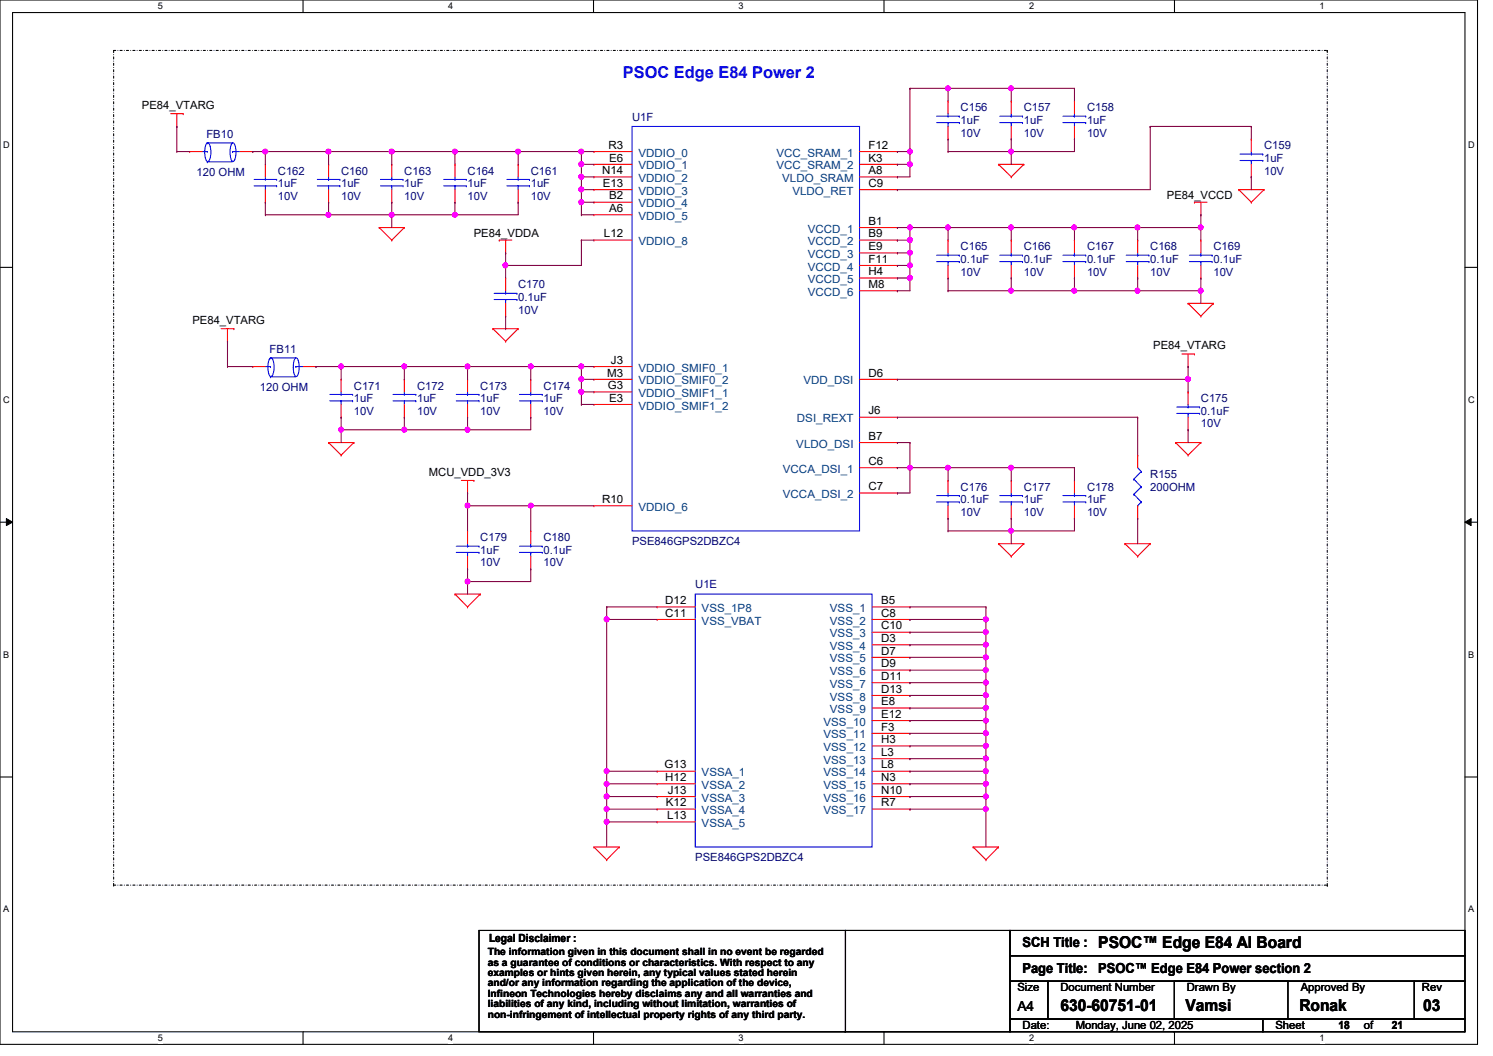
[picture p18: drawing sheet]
<svg xmlns="http://www.w3.org/2000/svg" width="297mm" height="210mm" viewBox="0 0 297 210" stroke-linecap="round" stroke-linejoin="round" font-family="sans-serif">
<defs><g id="words">
<text font-size="3.3" fill="#00f" x="123.9" y="15.6">PSOC Edge E84 Power 2</text>
<g font-size="3.3">
<text x="218.5" y="188.6">PSOC™ Edge E84 AI Board</text>
<text x="210.9" y="201.1">630-60751-01</text>
<text x="235.8" y="201.1">Vamsi</text>
<text x="258.5" y="201.1">Ronak</text>
<text x="283.1" y="201.1">03</text>
</g>
<g font-size="2.8">
<text x="203.4" y="188.4">SCH Title :</text>
<text x="203.4" y="193.4">Page Title:</text>
<text x="218.5" y="193.4">PSOC™ Edge E84 Power section 2</text>
<text x="202.4" y="201.1">A4</text>
</g>
<g font-size="2.2">
<text x="28.2" y="21.6">PE84_VTARG</text>
<text x="121" y="29.6">R3</text>
<text x="172.8" y="29.6">F12</text>
<text x="119.8" y="34.6">N14</text>
<text x="121.2" y="32.1">E6</text>
<text x="172.8" y="32.1">K3</text>
<text x="172.8" y="34.6">A8</text>
<text x="119.9" y="37.2">E13</text>
<text x="121.2" y="39.7">B2</text>
<text x="172.8" y="37.2">C9</text>
<text x="232.1" y="39.5">PE84_VCCD</text>
<text x="94.2" y="47">PE84_VDDA</text>
<text x="120.1" y="47.2">L12</text>
<text x="121.2" y="42.2">A6</text>
<text x="172.8" y="44.7">B1</text>
<text x="172.8" y="47.2">B9</text>
<text x="172.8" y="49.7">E9</text>
<text x="172.8" y="52.2">F11</text>
<text x="172.8" y="54.7">H4</text>
<text x="172.8" y="57.3">M8</text>
<text x="38.3" y="64.4">PE84_VTARG</text>
<text x="229.4" y="69.4">PE84_VTARG</text>
<text x="120.8" y="74.9">M3</text>
<text x="120.9" y="77.4">G3</text>
<text x="121.5" y="72.3">J3</text>
<text x="172.8" y="74.9">D6</text>
<text x="121.2" y="79.9">E3</text>
<text x="172.8" y="82.4">J6</text>
<text x="172.8" y="87.5">B7</text>
<text x="85.3" y="94.6">MCU_VDD_3V3</text>
<text x="172.8" y="92.5">C6</text>
<text x="119.8" y="100">R10</text>
<text x="172.8" y="97.5">C7</text>
<text x="132.3" y="120.1">D12</text>
<text x="132.3" y="122.6">C11</text>
<text x="175.3" y="120.1">B5</text>
<text x="175.3" y="125.2">C10</text>
<text x="175.3" y="122.6">C8</text>
<text x="175.3" y="130.2">D7</text>
<text x="175.3" y="127.7">D3</text>
<text x="175.3" y="135.2">D11</text>
<text x="175.3" y="137.8">D13</text>
<text x="175.3" y="132.7">D9</text>
<text x="175.3" y="140.3">E8</text>
<text x="175.3" y="142.7">E12</text>
<text x="175.3" y="145.3">F3</text>
<text x="175.3" y="147.8">H3</text>
<text x="132.2" y="152.8">G13</text>
<text x="132.3" y="155.3">H12</text>
<text x="175.3" y="152.8">L8</text>
<text x="175.3" y="150.3">L3</text>
<text x="175.3" y="155.3">N3</text>
<text x="132.5" y="160.4">K12</text>
<text x="132.8" y="157.9">J13</text>
<text x="175.3" y="160.4">R7</text>
<text x="175.3" y="157.9">N10</text>
<text x="132.7" y="162.9">L13</text>
<text x="97.3" y="187.4">Legal Disclaimer :</text>
<text x="202.4" y="197.1">Size</text>
<text x="210.9" y="197.1">Document Number</text>
<text x="236.1" y="197.1">Drawn By</text>
<text x="258.7" y="197.1">Approved By</text>
<text x="282.9" y="197.1">Rev</text>
<text x="203.4" y="204.7">Date:</text>
<text x="214" y="204.7">Monday, June 02, 2025</text>
<text x="253.7" y="204.7">Sheet</text>
<text x="266.3" y="204.7">18</text>
<text x="271.3" y="204.7">of</text>
<text x="276.9" y="204.7">21</text>
</g>
<g font-size="2.2" fill="#000080">
<text x="191.1" y="22.1">C156</text>
<text x="203.7" y="22.1">C157</text>
<text x="216.2" y="22.1">C158</text>
<text x="41.1" y="27.4">FB10</text>
<text x="125.7" y="24.1">U1F</text>
<text x="191.1" y="24.6">1uF</text>
<text x="191.1" y="27.2">10V</text>
<text x="203.7" y="24.6">1uF</text>
<text x="203.7" y="27.2">10V</text>
<text x="216.2" y="24.6">1uF</text>
<text x="216.2" y="27.2">10V</text>
<text x="251.5" y="29.7">C159</text>
<text x="39.1" y="35">120 OHM</text>
<text x="55.3" y="34.7">C162</text>
<text x="67.9" y="34.7">C160</text>
<text x="80.4" y="34.7">C163</text>
<text x="93" y="34.7">C164</text>
<text x="105.6" y="34.7">C161</text>
<text x="251.5" y="32.2">1uF</text>
<text x="251.5" y="34.7">10V</text>
<text x="55.3" y="37.2">1uF</text>
<text x="55.3" y="39.8">10V</text>
<text x="67.9" y="37.2">1uF</text>
<text x="67.9" y="39.8">10V</text>
<text x="80.4" y="37.2">1uF</text>
<text x="80.4" y="39.8">10V</text>
<text x="93" y="37.2">1uF</text>
<text x="93" y="39.8">10V</text>
<text x="105.6" y="37.2">1uF</text>
<text x="105.6" y="39.8">10V</text>
<text x="191.1" y="49.8">C165</text>
<text x="191.1" y="52.3">0.1uF</text>
<text x="203.7" y="49.8">C166</text>
<text x="203.7" y="52.3">0.1uF</text>
<text x="216.2" y="49.8">C167</text>
<text x="216.2" y="52.3">0.1uF</text>
<text x="228.8" y="49.8">C168</text>
<text x="228.8" y="52.3">0.1uF</text>
<text x="241.4" y="49.8">C169</text>
<text x="241.4" y="52.3">0.1uF</text>
<text x="103.1" y="57.3">C170</text>
<text x="103.1" y="59.9">0.1uF</text>
<text x="191.1" y="54.8">10V</text>
<text x="203.7" y="54.8">10V</text>
<text x="216.2" y="54.8">10V</text>
<text x="228.8" y="54.8">10V</text>
<text x="241.4" y="54.8">10V</text>
<text x="103.1" y="62.4">10V</text>
<text x="53.6" y="70.1">FB11</text>
<text x="51.7" y="77.7">120 OHM</text>
<text x="70.4" y="77.5">C171</text>
<text x="83" y="77.5">C172</text>
<text x="95.5" y="77.5">C173</text>
<text x="108.1" y="77.5">C174</text>
<text x="70.4" y="80">1uF</text>
<text x="70.4" y="82.5">10V</text>
<text x="83" y="80">1uF</text>
<text x="83" y="82.5">10V</text>
<text x="95.5" y="80">1uF</text>
<text x="95.5" y="82.5">10V</text>
<text x="108.1" y="80">1uF</text>
<text x="108.1" y="82.5">10V</text>
<text x="238.9" y="80">C175</text>
<text x="238.9" y="82.5">0.1uF</text>
<text x="238.9" y="85">10V</text>
<text x="228.8" y="95">R155</text>
<text x="191.1" y="97.6">C176</text>
<text x="191.1" y="100.1">0.1uF</text>
<text x="203.7" y="97.6">C177</text>
<text x="203.7" y="100.1">1uF</text>
<text x="216.2" y="97.6">C178</text>
<text x="216.2" y="100.1">1uF</text>
<text x="228.8" y="97.6">200OHM</text>
<text x="95.5" y="107.6">C179</text>
<text x="108.1" y="107.6">C180</text>
<text x="191.1" y="102.6">10V</text>
<text x="203.7" y="102.6">10V</text>
<text x="216.2" y="102.6">10V</text>
<text x="95.5" y="110.2">1uF</text>
<text x="95.5" y="112.6">10V</text>
<text x="108.1" y="110.2">0.1uF</text>
<text x="108.1" y="112.6">10V</text>
<text x="125.7" y="108.4">PSE846GPS2DBZC4</text>
<text x="138.3" y="116.9">U1E</text>
<text x="138.3" y="171.2">PSE846GPS2DBZC4</text>
</g>
<g font-size="2.2" fill="#004080">
<text x="127" y="31.2">VDDIO_0</text>
<text x="127" y="33.7">VDDIO_1</text>
<text x="154.5" y="31.2">VCC_SRAM_1</text>
<text x="154.5" y="33.7">VCC_SRAM_2</text>
<text x="127" y="36.2">VDDIO_2</text>
<text x="127" y="38.7">VDDIO_3</text>
<text x="127" y="41.2">VDDIO_4</text>
<text x="155.6" y="36.2">VLDO_SRAM</text>
<text x="157.6" y="38.7">VLDO_RET</text>
<text x="127" y="43.7">VDDIO_5</text>
<text x="160.7" y="46.3">VCCD_1</text>
<text x="127" y="48.8">VDDIO_8</text>
<text x="160.7" y="48.8">VCCD_2</text>
<text x="160.7" y="51.3">VCCD_3</text>
<text x="160.7" y="53.8">VCCD_4</text>
<text x="160.7" y="56.3">VCCD_5</text>
<text x="160.7" y="58.8">VCCD_6</text>
<text x="127" y="76.5">VDDIO_SMIF0_2</text>
<text x="127" y="73.9">VDDIO_SMIF0_1</text>
<text x="159.8" y="76.5">VDD_DSI</text>
<text x="127" y="79">VDDIO_SMIF1_1</text>
<text x="127" y="81.4">VDDIO_SMIF1_2</text>
<text x="158.5" y="84">DSI_REXT</text>
<text x="158.4" y="89">VLDO_DSI</text>
<text x="155.7" y="94">VCCA_DSI_1</text>
<text x="127" y="101.6">VDDIO_6</text>
<text x="155.7" y="99.1">VCCA_DSI_2</text>
<text x="139.6" y="121.7">VSS_1P8</text>
<text x="139.6" y="124.2">VSS_VBAT</text>
<text x="165.1" y="121.7">VSS_1</text>
<text x="165.1" y="124.2">VSS_2</text>
<text x="165.1" y="126.7">VSS_3</text>
<text x="165.1" y="131.7">VSS_5</text>
<text x="165.1" y="129.2">VSS_4</text>
<text x="165.1" y="136.8">VSS_7</text>
<text x="165.1" y="134.3">VSS_6</text>
<text x="165.1" y="139.3">VSS_8</text>
<text x="165.1" y="141.8">VSS_9</text>
<text x="163.8" y="144.3">VSS_10</text>
<text x="163.8" y="146.9">VSS_11</text>
<text x="163.8" y="149.4">VSS_12</text>
<text x="139.6" y="154.4">VSSA_1</text>
<text x="163.8" y="154.4">VSS_14</text>
<text x="163.8" y="151.9">VSS_13</text>
<text x="139.6" y="156.9">VSSA_2</text>
<text x="139.6" y="159.4">VSSA_3</text>
<text x="139.6" y="161.9">VSSA_4</text>
<text x="163.8" y="161.9">VSS_17</text>
<text x="163.8" y="156.9">VSS_15</text>
<text x="163.8" y="159.4">VSS_16</text>
<text x="139.6" y="164.5">VSSA_5</text>
</g>
<g font-size="2">
<text x="97" y="189.9">The information given in this document shall in no event be regarded</text>
<text x="97" y="192">as a guarantee of conditions or characteristics. With respect to any</text>
<text x="97" y="194.1">examples or hints given herein, any typical values stated herein</text>
<text x="97" y="196.2">and/or any information regarding the application of the device,</text>
<text x="97" y="198.2">Infineon Technologies hereby disclaims any and all warranties and</text>
<text x="97" y="200.3">liabilities of any kind, including without limitation, warranties of</text>
<text x="97" y="202.4">non-infringement of intellectual property rights of any third party.</text>
</g>
<g font-size="1.8">
<text x="31.4" y="1.9">5</text>
<text x="89.2" y="1.9">4</text>
<text x="146.9" y="1.9">3</text>
<text x="204.7" y="1.9">2</text>
<text x="262.5" y="1.9">1</text>
<text x=".6" y="29.4">D</text>
<text x="292.1" y="29.4">D</text>
<text x=".6" y="80.1">C</text>
<text x="292.1" y="80.1">C</text>
<text x=".6" y="130.8">B</text>
<text x="292.1" y="130.8">B</text>
<text x=".6" y="181.4">A</text>
<text x="292.1" y="181.4">A</text>
<text x="31.4" y="207.1">5</text>
<text x="89.2" y="207.1">4</text>
<text x="146.9" y="207.1">3</text>
<text x="204.7" y="207.1">2</text>
<text x="262.5" y="207.1">1</text>
</g>
</g></defs>
<path d="M0 0h293.9v207.7h-293.9zM2.5 2.5h288.9v202.7h-288.9z" fill="none" stroke="#000" stroke-width=".21"/>
<g fill="#fff">
<path d="M31.4 .3h.9v1.9h-.9z"/>
<path d="M31.4 205.4h.9v2h-.9z"/>
</g>
<path d="M60.3 0v2.5M60.3 205.2v2.5" fill="none" stroke="#000" stroke-width=".21"/>
<g fill="#fff">
<path d="M89.2 .3h.9v1.9h-.9z"/>
<path d="M89.2 205.4h.9v2h-.9z"/>
</g>
<path d="M118.1 0v2.5M118.1 205.2v2.5" fill="none" stroke="#000" stroke-width=".21"/>
<g fill="#fff">
<path d="M146.9 .3h1v1.9h-1z"/>
<path d="M146.9 205.4h1v2h-1z"/>
</g>
<path d="M175.9 0v2.5M175.9 205.2v2.5" fill="none" stroke="#000" stroke-width=".21"/>
<g fill="#fff">
<path d="M204.7 .3h1v1.9h-1z"/>
<path d="M204.7 205.4h1v2h-1z"/>
</g>
<path d="M233.6 0v2.5M233.6 205.2v2.5" fill="none" stroke="#000" stroke-width=".21"/>
<g fill="#fff">
<path d="M262.5 .3h1v1.9h-1z"/>
<path d="M262.5 205.4h1v2h-1z"/>
<path d="M.6 27.8h1.3v2h-1.3z"/>
<path d="M292.1 27.8h1.2v2h-1.2z"/>
<path d="M.6 78.5h1.3v2h-1.3z"/>
<path d="M292.1 78.5h1.2v2h-1.2z"/>
</g>
<path d="M0 53.2h2.5M291.4 53.2h2.5" fill="none" stroke="#000" stroke-width=".21"/>
<g fill="#fff">
<path d="M.6 129.2h1.2v1.9h-1.2z"/>
<path d="M292.1 129.2h1.1v1.9h-1.1z"/>
</g>
<path d="M0 103.8h2.5M291.4 103.8h2.5" fill="none" stroke="#000" stroke-width=".21"/>
<path d="M1.3 103.1l1.2 .7-1.2 .7zM291.4 103.8l1.3-.7v1.4z" fill="#000"/>
<path d="M1.3 103.1l1.2 .7-1.2 .7zM291.4 103.8l1.3-.7v1.4z" fill="none" stroke="#000" stroke-width=".2"/>
<g fill="#fff">
<path d="M.6 179.8h1.2v2h-1.2z"/>
<path d="M292.1 179.8h1.1v2h-1.1z"/>
</g>
<path d="M0 154.5h2.5M291.4 154.5h2.5M95.3 185h72.9v20.2h-72.9zM168.2 185h32.7v20.2h-32.7zM200.9 185h90.5v5.1h-90.5zM200.9 195.1h7.5v7.5h-7.5zM200.9 190.1h90.5v5h-90.5zM208.4 195.1h72.9v7.5h-72.9zM233.6 195.1h22.6v7.5h-22.6zM281.3 195.1h10.1v7.5h-10.1zM200.9 202.6h50.3v2.6h-50.3zM251.2 202.6h40.2v2.6h-40.2z" fill="none" stroke="#000" stroke-width=".21"/>
<path d="M22.6 10h241.4M22.6 10v166M264 10h.1M264 10v166M22.6 176h.1M22.6 176h241.4M264 176h.1" fill="none" stroke="#000" stroke-width=".21" stroke-dasharray=".4 .4 0 .4"/>
<g fill="none" stroke="#f00" stroke-width=".21">
<path d="M34 22.6h2.4M35.2 25.1h.1M35.2 22.6v2.5M36.4 22.6h.1M37.7 30.1h.1M37.7 30.1h2.5M47.8 30.1h2.5M50.3 30.1h.1M52.8 32.7h.1M52.8 32.7v2.5M52.8 37.7v2.5M65.4 32.7h.1"/>
<path d="M65.4 32.7v2.5M65.4 37.7v2.5M77.9 32.7h.1M77.9 32.7v2.5M77.9 37.7v2.5M90.5 32.7h.1M90.5 32.7v2.5M90.5 37.7v2.5M103.1 32.7h.1M103.1 32.7v2.5M103.1 37.7v2.5M118.2 30.1h.1"/>
<path d="M118.2 32.7h.1M118.2 35.2h.1M118.2 37.7h.1M118.2 32.7h7.5M118.2 37.7h7.5M118.2 30.1h7.5M118.2 35.2h7.5M171 32.7h7.5M171 37.7h7.5M171 30.1h7.5M171 35.2h7.5M178.5 30.1h.1"/>
<path d="M178.5 32.7h.1M178.5 37.7h.1M178.5 35.2h.1M188.6 20.1h.1M188.6 27.6h.1M188.6 20.1v2.5M188.6 25.1v2.5M198.6 32.7h.1M198.6 32.7h5.1M198.6 32.7l2.6 2.5M201.2 35.2h.1M201.2 20.1h.1"/>
<path d="M201.2 27.6h.1M201.2 20.1v2.5M201.2 25.1v2.5M203.7 32.7h.1M203.7 32.7l-2.5 2.5M213.7 20.1h.1M213.7 27.6h.1M213.7 20.1v2.5M213.7 25.1v2.5M246.4 37.7h.1M246.4 37.7h5.1M246.4 37.7l2.5 2.5"/>
<path d="M248.9 27.6h.1M248.9 35.2h.1M248.9 27.6v2.5M248.9 32.7v2.5M251.5 37.7h.1M251.5 37.7l-2.6 2.5M52.8 40.2h.1M65.4 40.2h.1M75.4 45.3h.1M75.4 45.3h5M75.4 45.3l2.5 2.5M77.9 47.8h.1"/>
<path d="M77.9 40.2h.1M80.4 45.3h.1M80.4 45.3l-2.5 2.5M90.5 40.2h.1M99.3 47.8h.1M99.3 47.8h2.5M100.6 50.3h.1M100.6 55.3h.1M100.6 47.8v2.5M100.6 55.3v2.5M103.1 40.2h.1M118.2 40.2h.1"/>
<path d="M118.2 42.7h.1M118.2 47.8h.1M118.2 40.2h7.5M118.2 47.8h7.5M118.2 42.7h7.5M171 45.3h7.5M171 47.8h7.5M171 50.3h7.5M171 52.8h7.5M171 55.3h7.5M171 57.8h7.5M178.5 45.3h.1"/>
<path d="M178.5 47.8h.1M178.5 50.3h.1M178.5 52.8h.1M178.5 55.3h.1M178.5 57.8h.1M188.6 47.8h.1M188.6 55.3h.1M188.6 47.8v2.5M188.6 52.8v2.5M201.2 47.8h.1M201.2 55.3h.1M201.2 47.8v2.5"/>
<path d="M201.2 52.8v2.5M213.7 47.8h.1M213.7 55.3h.1M213.7 47.8v2.5M213.7 52.8v2.5M226.3 47.8h.1M226.3 55.3h.1M226.3 47.8v2.5M226.3 52.8v2.5M237.6 40.2h.1M237.6 40.2h2.5M238.9 42.7h.1"/>
<path d="M238.9 47.8h.1M238.9 55.3h.1M238.9 40.2v2.5M238.9 47.8v2.5M238.9 52.8v2.5M248.9 40.2h.1M44 65.4h2.5M45.3 67.9h.1M45.3 65.4v2.5M46.5 65.4h.1M50.3 72.9h.1M50.3 72.9h2.5"/>
<path d="M60.3 72.9h2.6M62.9 72.9h.1M67.9 75.4h.1M67.9 75.4v2.5M80.4 75.4h.1M80.4 75.4v2.5M93 75.4h.1M93 75.4v2.5M98 65.4h.1M98 65.4h5.1M98 65.4l2.6 2.5M100.6 67.9h.1"/>
<path d="M100.6 62.9h.1M100.6 60.3v2.6M103.1 65.4h.1M103.1 65.4l-2.5 2.5M105.6 75.4h.1M105.6 75.4v2.5M118.2 75.4h.1M118.2 77.9h.1M118.2 72.9h.1M118.2 72.9h7.5M118.2 75.4h7.5M118.2 77.9h7.5"/>
<path d="M171 75.4h7.5M178.5 75.4h.1M235.1 70.4h2.5M236.3 60.3h.1M236.3 72.9h.1M236.3 77.9h.1M236.3 60.3h5.1M236.3 60.3l2.6 2.6M236.3 70.4v2.5M236.3 77.9v2.5M237.6 70.4h.1M238.9 62.9h.1"/>
<path d="M241.4 60.3h.1M241.4 60.3l-2.5 2.6M65.4 88h.1M65.4 88h5M65.4 88l2.5 2.5M67.9 90.5h.1M67.9 83h.1M67.9 80.4v2.6M70.4 88h.1M70.4 88l-2.5 2.5M80.4 83h.1M80.4 80.4v2.6"/>
<path d="M91.8 95.5h2.5M93 98h.1M93 83h.1M93 80.4v2.6M93 95.5v2.5M94.3 95.5h.1M105.6 83h.1M105.6 80.4v2.6M118.2 80.4h.1M118.2 80.4h7.5M171 88h7.5M171 93h7.5"/>
<path d="M171 83h7.5M171 98h7.5M178.5 88h.1M178.5 93h.1M178.5 83h.1M178.5 98h.1M188.6 95.5h.1M188.6 95.5v2.5M201.2 95.5h.1M201.2 95.5v2.5M213.7 95.5h.1M213.7 95.5v2.5"/>
<path d="M226.3 90.5h.1M226.3 90.5v2.5M233.8 88h.1M233.8 88h5.1M233.8 88l2.5 2.5M236.3 90.5h.1M236.3 85.5h.1M236.3 83v2.5M238.9 88h.1M238.9 88l-2.6 2.5M90.5 118.2h.1M90.5 118.2h5"/>
<path d="M90.5 118.2l2.5 2.5M93 105.6h.1M93 113.2h.1M93 105.6v2.5M93 110.6v2.6M95.5 118.2h.1M95.5 118.2l-2.5 2.5M105.6 105.6h.1M105.6 113.2h.1M105.6 105.6v2.5M105.6 110.6v2.6M118.2 100.6h.1"/>
<path d="M118.2 100.6h7.5M188.6 103.1h.1M188.6 100.6v2.5M198.6 108.1h.1M198.6 108.1h5.1M198.6 108.1l2.6 2.5M201.2 110.6h.1M201.2 103.1h.1M201.2 100.6v2.5M203.7 108.1h.1M203.7 108.1l-2.5 2.5M213.7 103.1h.1"/>
<path d="M213.7 100.6v2.5M223.8 108.1h.1M223.8 108.1h5M223.8 108.1l2.5 2.5M226.3 110.6h.1M226.3 103.1h.1M226.3 100.6v2.5M228.8 108.1h.1M228.8 108.1l-2.5 2.5M93 120.7h.1M130.7 120.7h.1M130.7 123.2h.1"/>
<path d="M130.7 120.7h7.6M130.7 123.2h7.6M173.5 120.7h7.5M173.5 125.7h7.5M173.5 130.7h7.5M173.5 135.8h7.5M173.5 138.3h7.5M173.5 123.2h7.5M173.5 128.2h7.5M173.5 133.3h7.5M181 120.7h.1M181 125.7h.1"/>
<path d="M181 130.7h.1M181 135.8h.1M181 138.3h.1M181 123.2h.1M181 128.2h.1M181 133.3h.1M130.7 153.4h.1M130.7 155.9h.1M130.7 158.4h.1M130.7 153.4h7.6M130.7 155.9h7.6M130.7 158.4h7.6"/>
<path d="M173.5 153.4h7.5M173.5 155.9h7.5M173.5 158.4h7.5M173.5 140.8h7.5M173.5 143.3h7.5M173.5 145.8h7.5M173.5 148.3h7.5M173.5 150.9h7.5M181 153.4h.1M181 140.8h.1M181 143.3h.1M181 145.8h.1"/>
<path d="M181 148.3h.1M181 150.9h.1M181 155.9h.1M181 158.4h.1M118.2 168.4h.1M118.2 168.4h5M118.2 168.4l2.5 2.6M120.7 171h.1M123.2 168.4h.1M123.2 168.4l-2.5 2.6M130.7 160.9h.1M130.7 163.4h.1"/>
<path d="M130.7 160.9h7.6M130.7 163.4h7.6M173.5 160.9h7.5M181 160.9h.1M193.6 168.4h.1M193.6 168.4h5M193.6 168.4l2.5 2.6M196.1 171h.1M198.6 168.4h.1M198.6 168.4l-2.5 2.6"/>
</g>
<g fill="none" stroke="#00f" stroke-width=".21">
<path d="M40.2 30.1h1M41.1 28.5l.2-.1a2.44 2.44 0 0 1 .6 2.5 1.36 1.36 0 0 1-.6 1.2 2.58 2.58 0 0 1-.5-2.4zM41.2 28.4h.1M41.2 32.2h.1M41.2 30.1h.1M41.2 28.4h5.1M41.2 32.2h5.1M46.2 28.5l.2-.1a2.59 2.59 0 0 1 .5 2.5 1.43 1.43 0 0 1-.5 1.2 2.58 2.58 0 0 1-.6-2.4zM46.3 30.1h.1M46.3 30.1h1.5M50.5 37h4.5M50.5 35.7h4.5"/>
<path d="M52.8 35.7h.1M52.8 37h.1M52.8 35.2v.5M52.8 37v.7M55 37h.1M55 35.7h.1M63.1 37h4.5M63.1 35.7h4.5M65.4 35.7h.1M65.4 37h.1M65.4 35.2v.5M65.4 37v.7"/>
<path d="M67.6 37h.1M67.6 35.7h.1M75.7 37h4.5M75.7 35.7h4.5M77.9 35.7h.1M77.9 37h.1M77.9 35.2v.5M77.9 37v.7M80.2 37h.1M80.2 35.7h.1M88.3 37h4.5M88.3 35.7h4.5"/>
<path d="M90.5 35.7h.1M90.5 37h.1M90.5 35.2v.5M90.5 37v.7M92.8 37h.1M92.8 35.7h.1M100.8 37h4.5M100.8 35.7h4.5M103.1 35.7h.1M103.1 37h.1M103.1 35.2v.5M103.1 37v.7"/>
<path d="M105.3 37h.1M105.3 35.7h.1M125.7 25.1h45.3v80.5h-45.3zM186.3 24.4h4.5M186.3 23.1h4.5M188.6 23.1h.1M188.6 24.4h.1M188.6 22.6v.5M188.6 24.4v.7M190.8 24.4h.1M190.8 23.1h.1M198.9 24.4h4.5"/>
<path d="M198.9 23.1h4.5M201.2 23.1h.1M201.2 24.4h.1M201.2 22.6v.5M201.2 24.4v.7M203.4 24.4h.1M203.4 23.1h.1M211.5 24.4h4.5M211.5 23.1h4.5M213.7 23.1h.1M213.7 24.4h.1M213.7 22.6v.5"/>
<path d="M213.7 24.4v.7M216 24.4h.1M216 23.1h.1M246.7 31.9h4.5M246.7 30.6h4.5M248.9 30.6h.1M248.9 31.9h.1M248.9 30.1v.5M248.9 31.9v.8M251.2 31.9h.1M251.2 30.6h.1M98.3 59.6h4.5"/>
<path d="M98.3 58.3h4.5M100.6 58.3h.1M100.6 59.6h.1M100.6 57.8v.5M100.6 59.6v.7M102.8 59.6h.1M102.8 58.3h.1M186.3 52h4.5M186.3 50.8h4.5M188.6 50.8h.1M188.6 52h.1M188.6 50.3v.5"/>
<path d="M188.6 52v.8M190.8 52h.1M190.8 50.8h.1M198.9 52h4.5M198.9 50.8h4.5M201.2 50.8h.1M201.2 52h.1M201.2 50.3v.5M201.2 52v.8M203.4 52h.1M203.4 50.8h.1M211.5 52h4.5"/>
<path d="M211.5 50.8h4.5M213.7 50.8h.1M213.7 52h.1M213.7 50.3v.5M213.7 52v.8M216 52h.1M216 50.8h.1M224 52h4.6M224 50.8h4.6M226.3 50.8h.1M226.3 52h.1M226.3 50.3v.5"/>
<path d="M226.3 52v.8M228.6 52h.1M228.6 50.8h.1M236.6 52h4.5M236.6 50.8h4.5M238.9 50.8h.1M238.9 52h.1M238.9 50.3v.5M238.9 52v.8M241.1 52h.1M241.1 50.8h.1M52.8 72.9h1"/>
<path d="M53.7 71.3l.2-.1a2.44 2.44 0 0 1 .6 2.4 1.36 1.36 0 0 1-.6 1.3 2.58 2.58 0 0 1-.6-2.5zM53.8 71.2h.1M53.8 74.9h.1M53.8 72.9h.1M53.8 71.2h5M53.8 74.9h5M58.7 71.3l.2-.1a2.59 2.59 0 0 1 .6 2.4 1.43 1.43 0 0 1-.6 1.3 2.58 2.58 0 0 1-.5-2.5zM58.8 72.9h.1M58.8 72.9h1.5M65.6 79.7h4.5M65.6 78.4h4.5M67.9 78.4h.1"/>
<path d="M67.9 79.7h.1M67.9 77.9v.5M67.9 79.7v.7M70.1 79.7h.1M70.1 78.4h.1M78.2 79.7h4.5M78.2 78.4h4.5M80.4 78.4h.1M80.4 79.7h.1M80.4 77.9v.5M80.4 79.7v.7M82.7 79.7h.1"/>
<path d="M82.7 78.4h.1M90.8 79.7h4.5M90.8 78.4h4.5M93 78.4h.1M93 79.7h.1M93 77.9v.5M93 79.7v.7M95.3 79.7h.1M95.3 78.4h.1M103.3 79.7h4.6M103.3 78.4h4.6M105.6 78.4h.1"/>
<path d="M105.6 79.7h.1M105.6 77.9v.5M105.6 79.7v.7M107.9 79.7h.1M107.9 78.4h.1M186.3 99.8h4.5M186.3 98.6h4.5M188.6 98.6h.1M188.6 99.8h.1M188.6 98v.6M188.6 99.8v.8M190.8 99.8h.1"/>
<path d="M190.8 98.6h.1M198.9 99.8h4.5M198.9 98.6h4.5M201.2 98.6h.1M201.2 99.8h.1M201.2 98v.6M201.2 99.8v.8M203.4 99.8h.1M203.4 98.6h.1M211.5 99.8h4.5M211.5 98.6h4.5M213.7 98.6h.1"/>
<path d="M213.7 99.8h.1M213.7 98v.6M213.7 99.8v.8M216 99.8h.1M216 98.6h.1M225.6 95.3h.1M225.6 98.3h.1M225.6 95.3l1.4 1.5M225.6 98.3l1.4 1.5M226.3 93l.7 .8M227 93.8h.1M227 96.8h.1"/>
<path d="M227 99.8h.1M227 93.8l-1.4 1.5M227 96.8l-1.4 1.5M227 99.8l-.7 .8M234.1 82.2h4.5M234.1 80.9h4.5M236.3 80.9h.1M236.3 82.2h.1M236.3 80.4v.5M236.3 82.2v.8M238.6 82.2h.1M238.6 80.9h.1"/>
<path d="M90.8 109.9h4.5M90.8 108.6h4.5M93 108.6h.1M93 109.9h.1M93 108.1v.5M93 109.9v.7M95.3 109.9h.1M95.3 108.6h.1M103.3 109.9h4.6M103.3 108.6h4.6M105.6 108.6h.1M105.6 109.9h.1"/>
<path d="M105.6 108.1v.5M105.6 109.9v.7M107.9 109.9h.1M107.9 108.6h.1M138.3 118.2h35.2v50.2h-35.2zM226.3 100.6h.1"/>
</g>
<path d="M181 17.6h.1M181 17.6v12.5" fill="none" stroke="#800040" stroke-width=".21"/>
<circle cx="181" cy="30.1" r=".47" fill="#f0f"/>
<circle cx="181" cy="30.1" r=".47" fill="none" stroke="#f0f" stroke-width=".21"/>
<path d="M181 17.6h.1M181 17.6h7.6" fill="none" stroke="#800040" stroke-width=".21"/>
<circle cx="188.5" cy="17.6" r=".47" fill="#f0f"/>
<circle cx="188.5" cy="17.6" r=".47" fill="none" stroke="#f0f" stroke-width=".21"/>
<path d="M188.6 17.6h.1M188.6 17.6h12.6M188.6 17.6v2.5M201.2 17.6h.1M201.2 17.6v2.5" fill="none" stroke="#800040" stroke-width=".21"/>
<circle cx="201.1" cy="17.6" r=".47" fill="#f0f"/>
<circle cx="201.1" cy="17.6" r=".47" fill="none" stroke="#f0f" stroke-width=".21"/>
<g fill="none" stroke="#800040" stroke-width=".21">
<path d="M201.2 17.6h.1M201.2 17.6h12.5M213.7 17.6h.1M213.7 17.6v2.5M35.2 25.1h.1M35.2 25.1v5M188.6 27.6h.1M188.6 27.6v2.5M201.2 27.6h.1M201.2 27.6v2.5M228.8 25.1h.1M228.8 25.1v12.6"/>
<path d="M228.8 25.1h20.1M248.9 25.1h.1M248.9 25.1v2.5"/>
</g>
<circle cx="201.1" cy="30.1" r=".47" fill="#f0f"/>
<circle cx="201.1" cy="30.1" r=".47" fill="none" stroke="#f0f" stroke-width=".21"/>
<path d="M35.2 30.1h.1M35.2 30.1h2.5M50.3 30.1h.1M50.3 30.1h15.1M52.8 30.1h.1M213.7 27.6h.1M213.7 27.6v2.5" fill="none" stroke="#800040" stroke-width=".21"/>
<circle cx="52.8" cy="30.1" r=".48" fill="#f0f"/>
<circle cx="52.8" cy="30.1" r=".48" fill="none" stroke="#f0f" stroke-width=".21"/>
<path d="M52.8 30.1h.1M52.8 30.1v2.6M65.4 30.1h.1M65.4 30.1v2.6M65.4 30.1h12.5" fill="none" stroke="#800040" stroke-width=".21"/>
<circle cx="77.9" cy="30.1" r=".48" fill="#f0f"/>
<circle cx="77.9" cy="30.1" r=".48" fill="none" stroke="#f0f" stroke-width=".21"/>
<circle cx="65.3" cy="30.1" r=".48" fill="#f0f"/>
<circle cx="65.3" cy="30.1" r=".48" fill="none" stroke="#f0f" stroke-width=".21"/>
<path d="M77.9 30.1h.1M77.9 30.1v2.6M77.9 30.1h12.6" fill="none" stroke="#800040" stroke-width=".21"/>
<circle cx="90.5" cy="30.1" r=".48" fill="#f0f"/>
<circle cx="90.5" cy="30.1" r=".48" fill="none" stroke="#f0f" stroke-width=".21"/>
<path d="M90.5 30.1h.1M90.5 30.1h25.2M90.5 30.1v2.6M103.1 30.1h.1M103.1 30.1v2.6" fill="none" stroke="#800040" stroke-width=".21"/>
<circle cx="115.6" cy="30.1" r=".48" fill="#f0f"/>
<circle cx="115.6" cy="30.1" r=".48" fill="none" stroke="#f0f" stroke-width=".21"/>
<circle cx="103.1" cy="30.1" r=".48" fill="#f0f"/>
<circle cx="103.1" cy="30.1" r=".48" fill="none" stroke="#f0f" stroke-width=".21"/>
<g fill="none" stroke="#800040" stroke-width=".21">
<path d="M115.7 30.1h.1M115.7 32.7h.1M115.7 30.1h2.5M115.7 30.1v5.1M115.7 32.7h2.5M178.5 30.1h.1M178.5 30.1h2.5M181 30.1h.1M181 30.1v2.6M188.6 30.1h.1M188.6 30.1h25.1M201.2 30.1h.1"/>
<path d="M201.2 30.1v2.6"/>
</g>
<circle cx="115.6" cy="32.7" r=".49" fill="#f0f"/>
<circle cx="115.6" cy="32.7" r=".49" fill="none" stroke="#f0f" stroke-width=".21"/>
<path d="M178.5 32.7h.1M178.5 32.7h2.5" fill="none" stroke="#800040" stroke-width=".21"/>
<circle cx="181" cy="32.7" r=".48" fill="#f0f"/>
<circle cx="181" cy="32.7" r=".48" fill="none" stroke="#f0f" stroke-width=".21"/>
<path d="M115.7 35.2h.1M115.7 35.2v2.5M115.7 35.2h2.5M181 32.7h.1M181 32.7v2.5" fill="none" stroke="#800040" stroke-width=".21"/>
<circle cx="115.6" cy="35.2" r=".49" fill="#f0f"/>
<circle cx="115.6" cy="35.2" r=".49" fill="none" stroke="#f0f" stroke-width=".21"/>
<path d="M115.7 37.7h.1M115.7 37.7h2.5M115.7 37.7v2.5M178.5 35.2h.1M178.5 35.2h2.5M248.9 35.2h.1M248.9 35.2v2.5" fill="none" stroke="#800040" stroke-width=".21"/>
<circle cx="115.6" cy="40.2" r=".49" fill="#f0f"/>
<circle cx="115.6" cy="40.2" r=".49" fill="none" stroke="#f0f" stroke-width=".21"/>
<circle cx="115.6" cy="37.7" r=".48" fill="#f0f"/>
<circle cx="115.6" cy="37.7" r=".48" fill="none" stroke="#f0f" stroke-width=".21"/>
<path d="M178.5 37.7h.1M178.5 37.7h50.3M52.8 40.2h.1M52.8 40.2v2.5M65.4 40.2h.1M65.4 40.2v2.5M77.9 40.2h.1M77.9 40.2v2.5M90.5 40.2h.1M90.5 40.2v2.5" fill="none" stroke="#800040" stroke-width=".21"/>
<circle cx="90.5" cy="42.7" r=".48" fill="#f0f"/>
<circle cx="90.5" cy="42.7" r=".48" fill="none" stroke="#f0f" stroke-width=".21"/>
<path d="M52.8 42.7h.1M52.8 42.7h25.1M65.4 42.7h.1M103.1 40.2h.1M103.1 40.2v2.5M115.7 40.2h.1M115.7 40.2h2.5M115.7 40.2v2.5" fill="none" stroke="#800040" stroke-width=".21"/>
<circle cx="77.9" cy="42.7" r=".48" fill="#f0f"/>
<circle cx="77.9" cy="42.7" r=".48" fill="none" stroke="#f0f" stroke-width=".21"/>
<circle cx="65.3" cy="42.7" r=".48" fill="#f0f"/>
<circle cx="65.3" cy="42.7" r=".48" fill="none" stroke="#f0f" stroke-width=".21"/>
<path d="M77.9 42.7h.1M77.9 42.7h25.2M77.9 42.7v2.6M90.5 42.7h.1M115.7 42.7h.1M115.7 42.7h2.5M238.9 42.7h.1M238.9 42.7v2.6" fill="none" stroke="#800040" stroke-width=".21"/>
<circle cx="238.8" cy="45.2" r=".48" fill="#f0f"/>
<circle cx="238.8" cy="45.2" r=".48" fill="none" stroke="#f0f" stroke-width=".21"/>
<path d="M178.5 45.3h.1M178.5 45.3h2.5M181 45.3h.1M181 45.3v2.5" fill="none" stroke="#800040" stroke-width=".21"/>
<circle cx="181" cy="47.7" r=".48" fill="#f0f"/>
<circle cx="181" cy="47.7" r=".48" fill="none" stroke="#f0f" stroke-width=".21"/>
<path d="M181 45.3h.1M181 45.3h7.6" fill="none" stroke="#800040" stroke-width=".21"/>
<circle cx="188.5" cy="45.2" r=".48" fill="#f0f"/>
<circle cx="188.5" cy="45.2" r=".48" fill="none" stroke="#f0f" stroke-width=".21"/>
<circle cx="181" cy="45.2" r=".48" fill="#f0f"/>
<circle cx="181" cy="45.2" r=".48" fill="none" stroke="#f0f" stroke-width=".21"/>
<path d="M188.6 45.3h.1M188.6 45.3h12.6" fill="none" stroke="#800040" stroke-width=".21"/>
<circle cx="201.1" cy="45.2" r=".48" fill="#f0f"/>
<circle cx="201.1" cy="45.2" r=".48" fill="none" stroke="#f0f" stroke-width=".21"/>
<path d="M188.6 45.3h.1M188.6 45.3v2.5M201.2 45.3h.1M201.2 45.3v2.5M201.2 45.3h25.1M213.7 45.3h.1M213.7 45.3v2.5" fill="none" stroke="#800040" stroke-width=".21"/>
<circle cx="226.3" cy="45.2" r=".48" fill="#f0f"/>
<circle cx="226.3" cy="45.2" r=".48" fill="none" stroke="#f0f" stroke-width=".21"/>
<circle cx="213.7" cy="45.2" r=".48" fill="#f0f"/>
<circle cx="213.7" cy="45.2" r=".48" fill="none" stroke="#f0f" stroke-width=".21"/>
<g fill="none" stroke="#800040" stroke-width=".21">
<path d="M100.6 50.3h.1M100.6 50.3v2.5M115.7 47.8h.1M115.7 47.8h2.5M115.7 47.8v5M178.5 47.8h.1M178.5 50.3h.1M178.5 47.8h2.5M178.5 50.3h2.5M181 47.8h.1M181 50.3h.1M181 47.8v5"/>
<path d="M226.3 45.3h.1M226.3 45.3v2.5M226.3 45.3h12.6M238.9 45.3h.1M238.9 45.3v2.5"/>
</g>
<circle cx="181" cy="50.2" r=".47" fill="#f0f"/>
<circle cx="181" cy="50.2" r=".47" fill="none" stroke="#f0f" stroke-width=".21"/>
<path d="M100.6 52.8h.1M100.6 52.8v2.5" fill="none" stroke="#800040" stroke-width=".21"/>
<circle cx="100.5" cy="52.8" r=".48" fill="#f0f"/>
<circle cx="100.5" cy="52.8" r=".48" fill="none" stroke="#f0f" stroke-width=".21"/>
<path d="M100.6 52.8h.1M100.6 52.8h15.1M178.5 52.8h.1M178.5 52.8h2.5M181 52.8h.1M181 52.8v2.5" fill="none" stroke="#800040" stroke-width=".21"/>
<circle cx="181" cy="55.3" r=".47" fill="#f0f"/>
<circle cx="181" cy="55.3" r=".47" fill="none" stroke="#f0f" stroke-width=".21"/>
<circle cx="181" cy="52.8" r=".48" fill="#f0f"/>
<circle cx="181" cy="52.8" r=".48" fill="none" stroke="#f0f" stroke-width=".21"/>
<path d="M178.5 55.3h.1M178.5 55.3h2.5M181 55.3h.1M181 55.3v2.5M188.6 55.3h.1M188.6 55.3v2.5M201.2 55.3h.1M201.2 55.3v2.5" fill="none" stroke="#800040" stroke-width=".21"/>
<circle cx="201.1" cy="57.8" r=".48" fill="#f0f"/>
<circle cx="201.1" cy="57.8" r=".48" fill="none" stroke="#f0f" stroke-width=".21"/>
<path d="M178.5 57.8h.1M178.5 57.8h2.5M188.6 57.8h.1M201.2 57.8h.1M213.7 55.3h.1M213.7 57.8h.1M213.7 55.3v2.5M226.3 55.3h.1M226.3 55.3v2.5h-37.7M238.9 55.3h.1M238.9 55.3v2.5" fill="none" stroke="#800040" stroke-width=".21"/>
<circle cx="226.3" cy="57.8" r=".48" fill="#f0f"/>
<circle cx="226.3" cy="57.8" r=".48" fill="none" stroke="#f0f" stroke-width=".21"/>
<circle cx="213.7" cy="57.8" r=".48" fill="#f0f"/>
<circle cx="213.7" cy="57.8" r=".48" fill="none" stroke="#f0f" stroke-width=".21"/>
<path d="M226.3 57.8h.1M226.3 57.8h12.6" fill="none" stroke="#800040" stroke-width=".21"/>
<circle cx="238.8" cy="57.8" r=".48" fill="#f0f"/>
<circle cx="238.8" cy="57.8" r=".48" fill="none" stroke="#f0f" stroke-width=".21"/>
<path d="M238.9 57.8h.1M238.9 57.8v2.5M45.3 67.9h.1M45.3 72.9h.1M45.3 67.9v5M45.3 72.9h5M62.9 72.9h.1M62.9 72.9h17.5M67.9 72.9h.1" fill="none" stroke="#800040" stroke-width=".21"/>
<circle cx="80.4" cy="72.9" r=".48" fill="#f0f"/>
<circle cx="80.4" cy="72.9" r=".48" fill="none" stroke="#f0f" stroke-width=".21"/>
<circle cx="67.8" cy="72.9" r=".48" fill="#f0f"/>
<circle cx="67.8" cy="72.9" r=".48" fill="none" stroke="#f0f" stroke-width=".21"/>
<path d="M67.9 72.9h.1M67.9 72.9v2.5M80.4 72.9h.1M80.4 72.9v2.5M80.4 72.9h12.6" fill="none" stroke="#800040" stroke-width=".21"/>
<circle cx="93" cy="72.9" r=".48" fill="#f0f"/>
<circle cx="93" cy="72.9" r=".48" fill="none" stroke="#f0f" stroke-width=".21"/>
<path d="M93 72.9h.1M93 72.9v2.5M93 72.9h22.7M105.6 72.9h.1" fill="none" stroke="#800040" stroke-width=".21"/>
<circle cx="115.6" cy="72.9" r=".49" fill="#f0f"/>
<circle cx="115.6" cy="72.9" r=".49" fill="none" stroke="#f0f" stroke-width=".21"/>
<circle cx="105.6" cy="72.9" r=".48" fill="#f0f"/>
<circle cx="105.6" cy="72.9" r=".48" fill="none" stroke="#f0f" stroke-width=".21"/>
<path d="M105.6 72.9h.1M105.6 72.9v2.5M115.7 72.9h.1M115.7 75.4h.1M115.7 72.9h2.5M115.7 72.9v2.5M115.7 75.4h2.5M236.3 72.9h.1M236.3 72.9v2.5" fill="none" stroke="#800040" stroke-width=".21"/>
<circle cx="115.6" cy="75.4" r=".48" fill="#f0f"/>
<circle cx="115.6" cy="75.4" r=".48" fill="none" stroke="#f0f" stroke-width=".21"/>
<path d="M115.7 75.4h.1M115.7 75.4v2.5M178.5 75.4h.1M178.5 75.4h57.8" fill="none" stroke="#800040" stroke-width=".21"/>
<circle cx="236.3" cy="75.4" r=".48" fill="#f0f"/>
<circle cx="236.3" cy="75.4" r=".48" fill="none" stroke="#f0f" stroke-width=".21"/>
<path d="M115.7 77.9h.1M115.7 77.9h2.5M115.7 77.9v2.5M236.3 75.4h.1M236.3 75.4v2.5" fill="none" stroke="#800040" stroke-width=".21"/>
<circle cx="115.6" cy="77.9" r=".49" fill="#f0f"/>
<circle cx="115.6" cy="77.9" r=".49" fill="none" stroke="#f0f" stroke-width=".21"/>
<g fill="none" stroke="#800040" stroke-width=".21">
<path d="M67.9 83h.1M67.9 85.5h.1M67.9 83v5M80.4 83h.1M80.4 83v2.5h-12.5M93 83h.1M93 83v2.5M105.6 83h.1M105.6 83v2.5M115.7 80.4h.1M115.7 80.4h2.5M178.5 83h.1"/>
<path d="M178.5 83h47.8M226.3 83h.1M226.3 83v7.5"/>
</g>
<circle cx="80.4" cy="85.4" r=".48" fill="#f0f"/>
<circle cx="80.4" cy="85.4" r=".48" fill="none" stroke="#f0f" stroke-width=".21"/>
<circle cx="67.8" cy="85.4" r=".48" fill="#f0f"/>
<circle cx="67.8" cy="85.4" r=".48" fill="none" stroke="#f0f" stroke-width=".21"/>
<path d="M80.4 85.5h.1M80.4 85.5h12.6" fill="none" stroke="#800040" stroke-width=".21"/>
<circle cx="93" cy="85.4" r=".48" fill="#f0f"/>
<circle cx="93" cy="85.4" r=".48" fill="none" stroke="#f0f" stroke-width=".21"/>
<path d="M93 85.5h.1M93 85.5h12.6M178.5 88h.1M178.5 93h.1M178.5 88h2.5M178.5 93h10.1M181 88h.1M181 93h.1M181 88v5M236.3 85.5h.1M236.3 85.5v2.5" fill="none" stroke="#800040" stroke-width=".21"/>
<circle cx="188.5" cy="93" r=".47" fill="#f0f"/>
<circle cx="188.5" cy="93" r=".47" fill="none" stroke="#f0f" stroke-width=".21"/>
<circle cx="181" cy="93" r=".47" fill="#f0f"/>
<circle cx="181" cy="93" r=".47" fill="none" stroke="#f0f" stroke-width=".21"/>
<path d="M181 93h.1M181 93v5M188.6 93h.1M188.6 93v2.5M188.6 93h25.1M201.2 93h.1M201.2 93v2.5" fill="none" stroke="#800040" stroke-width=".21"/>
<circle cx="201.1" cy="93" r=".47" fill="#f0f"/>
<circle cx="201.1" cy="93" r=".47" fill="none" stroke="#f0f" stroke-width=".21"/>
<path d="M93 98h.1M93 98v2.6M213.7 93h.1M213.7 93v2.5" fill="none" stroke="#800040" stroke-width=".21"/>
<circle cx="93" cy="100.5" r=".47" fill="#f0f"/>
<circle cx="93" cy="100.5" r=".47" fill="none" stroke="#f0f" stroke-width=".21"/>
<path d="M178.5 98h.1M178.5 98h2.5M93 100.6h.1M93 100.6h25.2M93 100.6v5M105.6 100.6h.1" fill="none" stroke="#800040" stroke-width=".21"/>
<circle cx="105.6" cy="100.5" r=".47" fill="#f0f"/>
<circle cx="105.6" cy="100.5" r=".47" fill="none" stroke="#f0f" stroke-width=".21"/>
<g fill="none" stroke="#800040" stroke-width=".21">
<path d="M105.6 100.6h.1M105.6 100.6v5M188.6 103.1h.1M188.6 105.6h.1M188.6 103.1v2.5M188.6 105.6h12.6M201.2 103.1h.1M201.2 105.6h.1M201.2 103.1v5M213.7 103.1h.1M213.7 103.1v2.5M226.3 103.1h.1"/>
<path d="M226.3 103.1v5"/>
</g>
<circle cx="201.1" cy="105.6" r=".47" fill="#f0f"/>
<circle cx="201.1" cy="105.6" r=".47" fill="none" stroke="#f0f" stroke-width=".21"/>
<path d="M93 113.2h.1M93 115.7h.1M93 113.2v2.5M105.6 113.2h.1M105.6 113.2v2.5h-12.6M201.2 105.6h.1M201.2 105.6h12.5" fill="none" stroke="#800040" stroke-width=".21"/>
<circle cx="93" cy="115.6" r=".48" fill="#f0f"/>
<circle cx="93" cy="115.6" r=".48" fill="none" stroke="#f0f" stroke-width=".21"/>
<path d="M93 115.7h.1M93 115.7v2.5M120.7 120.7h.1M120.7 123.2h.1M120.7 120.7h10M120.7 120.7v32.7M181 120.7h.1M181 120.7h15.1M196.1 120.7h.1M196.1 120.7v2.5" fill="none" stroke="#800040" stroke-width=".21"/>
<circle cx="120.7" cy="153.3" r=".49" fill="#f0f"/>
<circle cx="120.7" cy="153.3" r=".49" fill="none" stroke="#f0f" stroke-width=".21"/>
<circle cx="120.7" cy="123.2" r=".49" fill="#f0f"/>
<circle cx="120.7" cy="123.2" r=".49" fill="none" stroke="#f0f" stroke-width=".21"/>
<path d="M120.7 123.2h.1M120.7 123.2h10M181 123.2h.1M181 123.2h15.1" fill="none" stroke="#800040" stroke-width=".21"/>
<circle cx="196.1" cy="123.2" r=".49" fill="#f0f"/>
<circle cx="196.1" cy="123.2" r=".49" fill="none" stroke="#f0f" stroke-width=".21"/>
<path d="M181 125.7h.1M196.1 123.2h.1M196.1 123.2v2.5h-15.1" fill="none" stroke="#800040" stroke-width=".21"/>
<circle cx="196.1" cy="125.7" r=".48" fill="#f0f"/>
<circle cx="196.1" cy="125.7" r=".48" fill="none" stroke="#f0f" stroke-width=".21"/>
<path d="M181 128.2h.1M196.1 125.7h.1M196.1 125.7v2.5h-15.1" fill="none" stroke="#800040" stroke-width=".21"/>
<circle cx="196.1" cy="128.2" r=".49" fill="#f0f"/>
<circle cx="196.1" cy="128.2" r=".49" fill="none" stroke="#f0f" stroke-width=".21"/>
<path d="M181 130.7h.1M181 130.7h15.1M196.1 128.2h.1M196.1 130.7h.1M196.1 128.2v5.1" fill="none" stroke="#800040" stroke-width=".21"/>
<circle cx="196.1" cy="133.2" r=".49" fill="#f0f"/>
<circle cx="196.1" cy="133.2" r=".49" fill="none" stroke="#f0f" stroke-width=".21"/>
<circle cx="196.1" cy="130.7" r=".48" fill="#f0f"/>
<circle cx="196.1" cy="130.7" r=".48" fill="none" stroke="#f0f" stroke-width=".21"/>
<path d="M181 133.3h.1M181 135.8h.1M181 133.3h15.1M196.1 133.3h.1M196.1 133.3v2.5h-15.1" fill="none" stroke="#800040" stroke-width=".21"/>
<circle cx="196.1" cy="135.7" r=".49" fill="#f0f"/>
<circle cx="196.1" cy="135.7" r=".49" fill="none" stroke="#f0f" stroke-width=".21"/>
<path d="M181 138.3h.1M196.1 135.8h.1M196.1 135.8v2.5h-15.1" fill="none" stroke="#800040" stroke-width=".21"/>
<circle cx="196.1" cy="138.3" r=".48" fill="#f0f"/>
<circle cx="196.1" cy="138.3" r=".48" fill="none" stroke="#f0f" stroke-width=".21"/>
<path d="M196.1 138.3h.1M196.1 138.3v2.5h-15.1M181 140.8h.1" fill="none" stroke="#800040" stroke-width=".21"/>
<circle cx="196.1" cy="140.8" r=".49" fill="#f0f"/>
<circle cx="196.1" cy="140.8" r=".49" fill="none" stroke="#f0f" stroke-width=".21"/>
<path d="M181 143.3h.1M196.1 140.8h.1M196.1 140.8v2.5h-15.1" fill="none" stroke="#800040" stroke-width=".21"/>
<circle cx="196.1" cy="143.3" r=".48" fill="#f0f"/>
<circle cx="196.1" cy="143.3" r=".48" fill="none" stroke="#f0f" stroke-width=".21"/>
<path d="M181 145.8h.1M196.1 143.3h.1M196.1 143.3v2.5h-15.1" fill="none" stroke="#800040" stroke-width=".21"/>
<circle cx="196.1" cy="145.8" r=".49" fill="#f0f"/>
<circle cx="196.1" cy="145.8" r=".49" fill="none" stroke="#f0f" stroke-width=".21"/>
<path d="M181 148.3h.1M196.1 145.8h.1M196.1 145.8v2.5h-15.1" fill="none" stroke="#800040" stroke-width=".21"/>
<circle cx="196.1" cy="148.3" r=".49" fill="#f0f"/>
<circle cx="196.1" cy="148.3" r=".49" fill="none" stroke="#f0f" stroke-width=".21"/>
<path d="M181 150.9h.1M196.1 148.3h.1M196.1 148.3v2.6h-15.1" fill="none" stroke="#800040" stroke-width=".21"/>
<circle cx="196.1" cy="150.8" r=".48" fill="#f0f"/>
<circle cx="196.1" cy="150.8" r=".48" fill="none" stroke="#f0f" stroke-width=".21"/>
<path d="M120.7 153.4h.1M120.7 153.4h10M120.7 153.4v2.5M181 153.4h.1M196.1 150.9h.1M196.1 150.9v2.5h-15.1" fill="none" stroke="#800040" stroke-width=".21"/>
<circle cx="196.1" cy="153.3" r=".49" fill="#f0f"/>
<circle cx="196.1" cy="153.3" r=".49" fill="none" stroke="#f0f" stroke-width=".21"/>
<path d="M120.7 155.9h.1M120.7 155.9h10M120.7 155.9v2.5M196.1 153.4h.1M196.1 153.4v2.5" fill="none" stroke="#800040" stroke-width=".21"/>
<circle cx="120.7" cy="158.4" r=".49" fill="#f0f"/>
<circle cx="120.7" cy="158.4" r=".49" fill="none" stroke="#f0f" stroke-width=".21"/>
<circle cx="120.7" cy="155.9" r=".48" fill="#f0f"/>
<circle cx="120.7" cy="155.9" r=".48" fill="none" stroke="#f0f" stroke-width=".21"/>
<path d="M181 155.9h.1M181 155.9h15.1M196.1 155.9h.1M196.1 155.9v2.5" fill="none" stroke="#800040" stroke-width=".21"/>
<circle cx="196.1" cy="158.4" r=".49" fill="#f0f"/>
<circle cx="196.1" cy="158.4" r=".49" fill="none" stroke="#f0f" stroke-width=".21"/>
<circle cx="196.1" cy="155.9" r=".48" fill="#f0f"/>
<circle cx="196.1" cy="155.9" r=".48" fill="none" stroke="#f0f" stroke-width=".21"/>
<path d="M120.7 158.4h.1M120.7 158.4h10M120.7 158.4v2.5" fill="none" stroke="#800040" stroke-width=".21"/>
<circle cx="120.7" cy="160.9" r=".49" fill="#f0f"/>
<circle cx="120.7" cy="160.9" r=".49" fill="none" stroke="#f0f" stroke-width=".21"/>
<path d="M181 158.4h.1M181 158.4h15.1M196.1 158.4h.1M196.1 158.4v2.5h-15.1M120.7 160.9h.1M120.7 160.9h10M120.7 160.9v2.5M181 160.9h.1" fill="none" stroke="#800040" stroke-width=".21"/>
<circle cx="196.1" cy="160.9" r=".49" fill="#f0f"/>
<circle cx="196.1" cy="160.9" r=".49" fill="none" stroke="#f0f" stroke-width=".21"/>
<path d="M120.7 163.4h.1M120.7 163.4v5M196.1 160.9h.1M196.1 160.9v7.5" fill="none" stroke="#800040" stroke-width=".21"/>
<circle cx="120.7" cy="163.4" r=".48" fill="#f0f"/>
<circle cx="120.7" cy="163.4" r=".48" fill="none" stroke="#f0f" stroke-width=".21"/>
<path d="M100.6 65.4h.1M100.6 62.9v2.5M120.7 163.4h.1M120.7 163.4h10" fill="none" stroke="#800040" stroke-width=".21"/>
<circle cx="181" cy="30.1" r=".47" fill="#f0f"/>
<circle cx="181" cy="30.1" r=".47" fill="none" stroke="#f0f" stroke-width=".21"/>
<circle cx="188.5" cy="17.6" r=".47" fill="#f0f"/>
<circle cx="188.5" cy="17.6" r=".47" fill="none" stroke="#f0f" stroke-width=".21"/>
<circle cx="201.1" cy="17.6" r=".47" fill="#f0f"/>
<circle cx="201.1" cy="17.6" r=".47" fill="none" stroke="#f0f" stroke-width=".21"/>
<circle cx="201.1" cy="30.1" r=".47" fill="#f0f"/>
<circle cx="201.1" cy="30.1" r=".47" fill="none" stroke="#f0f" stroke-width=".21"/>
<circle cx="52.8" cy="30.1" r=".48" fill="#f0f"/>
<circle cx="52.8" cy="30.1" r=".48" fill="none" stroke="#f0f" stroke-width=".21"/>
<circle cx="77.9" cy="30.1" r=".48" fill="#f0f"/>
<circle cx="77.9" cy="30.1" r=".48" fill="none" stroke="#f0f" stroke-width=".21"/>
<circle cx="65.3" cy="30.1" r=".48" fill="#f0f"/>
<circle cx="65.3" cy="30.1" r=".48" fill="none" stroke="#f0f" stroke-width=".21"/>
<circle cx="90.5" cy="30.1" r=".48" fill="#f0f"/>
<circle cx="90.5" cy="30.1" r=".48" fill="none" stroke="#f0f" stroke-width=".21"/>
<circle cx="115.6" cy="30.1" r=".48" fill="#f0f"/>
<circle cx="115.6" cy="30.1" r=".48" fill="none" stroke="#f0f" stroke-width=".21"/>
<circle cx="103.1" cy="30.1" r=".48" fill="#f0f"/>
<circle cx="103.1" cy="30.1" r=".48" fill="none" stroke="#f0f" stroke-width=".21"/>
<circle cx="115.6" cy="32.7" r=".49" fill="#f0f"/>
<circle cx="115.6" cy="32.7" r=".49" fill="none" stroke="#f0f" stroke-width=".21"/>
<circle cx="181" cy="32.7" r=".48" fill="#f0f"/>
<circle cx="181" cy="32.7" r=".48" fill="none" stroke="#f0f" stroke-width=".21"/>
<circle cx="115.6" cy="35.2" r=".49" fill="#f0f"/>
<circle cx="115.6" cy="35.2" r=".49" fill="none" stroke="#f0f" stroke-width=".21"/>
<circle cx="115.6" cy="40.2" r=".49" fill="#f0f"/>
<circle cx="115.6" cy="40.2" r=".49" fill="none" stroke="#f0f" stroke-width=".21"/>
<circle cx="115.6" cy="37.7" r=".48" fill="#f0f"/>
<circle cx="115.6" cy="37.7" r=".48" fill="none" stroke="#f0f" stroke-width=".21"/>
<circle cx="90.5" cy="42.7" r=".48" fill="#f0f"/>
<circle cx="90.5" cy="42.7" r=".48" fill="none" stroke="#f0f" stroke-width=".21"/>
<circle cx="77.9" cy="42.7" r=".48" fill="#f0f"/>
<circle cx="77.9" cy="42.7" r=".48" fill="none" stroke="#f0f" stroke-width=".21"/>
<circle cx="65.3" cy="42.7" r=".48" fill="#f0f"/>
<circle cx="65.3" cy="42.7" r=".48" fill="none" stroke="#f0f" stroke-width=".21"/>
<circle cx="238.8" cy="45.2" r=".48" fill="#f0f"/>
<circle cx="238.8" cy="45.2" r=".48" fill="none" stroke="#f0f" stroke-width=".21"/>
<circle cx="181" cy="47.7" r=".48" fill="#f0f"/>
<circle cx="181" cy="47.7" r=".48" fill="none" stroke="#f0f" stroke-width=".21"/>
<circle cx="188.5" cy="45.2" r=".48" fill="#f0f"/>
<circle cx="188.5" cy="45.2" r=".48" fill="none" stroke="#f0f" stroke-width=".21"/>
<circle cx="181" cy="45.2" r=".48" fill="#f0f"/>
<circle cx="181" cy="45.2" r=".48" fill="none" stroke="#f0f" stroke-width=".21"/>
<circle cx="201.1" cy="45.2" r=".48" fill="#f0f"/>
<circle cx="201.1" cy="45.2" r=".48" fill="none" stroke="#f0f" stroke-width=".21"/>
<circle cx="226.3" cy="45.2" r=".48" fill="#f0f"/>
<circle cx="226.3" cy="45.2" r=".48" fill="none" stroke="#f0f" stroke-width=".21"/>
<circle cx="213.7" cy="45.2" r=".48" fill="#f0f"/>
<circle cx="213.7" cy="45.2" r=".48" fill="none" stroke="#f0f" stroke-width=".21"/>
<circle cx="181" cy="50.2" r=".47" fill="#f0f"/>
<circle cx="181" cy="50.2" r=".47" fill="none" stroke="#f0f" stroke-width=".21"/>
<circle cx="100.5" cy="52.8" r=".48" fill="#f0f"/>
<circle cx="100.5" cy="52.8" r=".48" fill="none" stroke="#f0f" stroke-width=".21"/>
<circle cx="181" cy="55.3" r=".47" fill="#f0f"/>
<circle cx="181" cy="55.3" r=".47" fill="none" stroke="#f0f" stroke-width=".21"/>
<circle cx="181" cy="52.8" r=".48" fill="#f0f"/>
<circle cx="181" cy="52.8" r=".48" fill="none" stroke="#f0f" stroke-width=".21"/>
<circle cx="201.1" cy="57.8" r=".48" fill="#f0f"/>
<circle cx="201.1" cy="57.8" r=".48" fill="none" stroke="#f0f" stroke-width=".21"/>
<circle cx="226.3" cy="57.8" r=".48" fill="#f0f"/>
<circle cx="226.3" cy="57.8" r=".48" fill="none" stroke="#f0f" stroke-width=".21"/>
<circle cx="213.7" cy="57.8" r=".48" fill="#f0f"/>
<circle cx="213.7" cy="57.8" r=".48" fill="none" stroke="#f0f" stroke-width=".21"/>
<circle cx="238.8" cy="57.8" r=".48" fill="#f0f"/>
<circle cx="238.8" cy="57.8" r=".48" fill="none" stroke="#f0f" stroke-width=".21"/>
<circle cx="80.4" cy="72.9" r=".48" fill="#f0f"/>
<circle cx="80.4" cy="72.9" r=".48" fill="none" stroke="#f0f" stroke-width=".21"/>
<circle cx="67.8" cy="72.9" r=".48" fill="#f0f"/>
<circle cx="67.8" cy="72.9" r=".48" fill="none" stroke="#f0f" stroke-width=".21"/>
<circle cx="93" cy="72.9" r=".48" fill="#f0f"/>
<circle cx="93" cy="72.9" r=".48" fill="none" stroke="#f0f" stroke-width=".21"/>
<circle cx="115.6" cy="72.9" r=".49" fill="#f0f"/>
<circle cx="115.6" cy="72.9" r=".49" fill="none" stroke="#f0f" stroke-width=".21"/>
<circle cx="105.6" cy="72.9" r=".48" fill="#f0f"/>
<circle cx="105.6" cy="72.9" r=".48" fill="none" stroke="#f0f" stroke-width=".21"/>
<circle cx="115.6" cy="75.4" r=".48" fill="#f0f"/>
<circle cx="115.6" cy="75.4" r=".48" fill="none" stroke="#f0f" stroke-width=".21"/>
<circle cx="236.3" cy="75.4" r=".48" fill="#f0f"/>
<circle cx="236.3" cy="75.4" r=".48" fill="none" stroke="#f0f" stroke-width=".21"/>
<circle cx="115.6" cy="77.9" r=".49" fill="#f0f"/>
<circle cx="115.6" cy="77.9" r=".49" fill="none" stroke="#f0f" stroke-width=".21"/>
<circle cx="80.4" cy="85.4" r=".48" fill="#f0f"/>
<circle cx="80.4" cy="85.4" r=".48" fill="none" stroke="#f0f" stroke-width=".21"/>
<circle cx="67.8" cy="85.4" r=".48" fill="#f0f"/>
<circle cx="67.8" cy="85.4" r=".48" fill="none" stroke="#f0f" stroke-width=".21"/>
<circle cx="93" cy="85.4" r=".48" fill="#f0f"/>
<circle cx="93" cy="85.4" r=".48" fill="none" stroke="#f0f" stroke-width=".21"/>
<circle cx="188.5" cy="93" r=".47" fill="#f0f"/>
<circle cx="188.5" cy="93" r=".47" fill="none" stroke="#f0f" stroke-width=".21"/>
<circle cx="181" cy="93" r=".47" fill="#f0f"/>
<circle cx="181" cy="93" r=".47" fill="none" stroke="#f0f" stroke-width=".21"/>
<circle cx="201.1" cy="93" r=".47" fill="#f0f"/>
<circle cx="201.1" cy="93" r=".47" fill="none" stroke="#f0f" stroke-width=".21"/>
<circle cx="93" cy="100.5" r=".47" fill="#f0f"/>
<circle cx="93" cy="100.5" r=".47" fill="none" stroke="#f0f" stroke-width=".21"/>
<circle cx="105.6" cy="100.5" r=".47" fill="#f0f"/>
<circle cx="105.6" cy="100.5" r=".47" fill="none" stroke="#f0f" stroke-width=".21"/>
<circle cx="201.1" cy="105.6" r=".47" fill="#f0f"/>
<circle cx="201.1" cy="105.6" r=".47" fill="none" stroke="#f0f" stroke-width=".21"/>
<circle cx="93" cy="115.6" r=".48" fill="#f0f"/>
<circle cx="93" cy="115.6" r=".48" fill="none" stroke="#f0f" stroke-width=".21"/>
<circle cx="120.7" cy="153.3" r=".49" fill="#f0f"/>
<circle cx="120.7" cy="153.3" r=".49" fill="none" stroke="#f0f" stroke-width=".21"/>
<circle cx="120.7" cy="123.2" r=".49" fill="#f0f"/>
<circle cx="120.7" cy="123.2" r=".49" fill="none" stroke="#f0f" stroke-width=".21"/>
<circle cx="196.1" cy="123.2" r=".49" fill="#f0f"/>
<circle cx="196.1" cy="123.2" r=".49" fill="none" stroke="#f0f" stroke-width=".21"/>
<circle cx="196.1" cy="125.7" r=".48" fill="#f0f"/>
<circle cx="196.1" cy="125.7" r=".48" fill="none" stroke="#f0f" stroke-width=".21"/>
<circle cx="196.1" cy="128.2" r=".49" fill="#f0f"/>
<circle cx="196.1" cy="128.2" r=".49" fill="none" stroke="#f0f" stroke-width=".21"/>
<circle cx="196.1" cy="133.2" r=".49" fill="#f0f"/>
<circle cx="196.1" cy="133.2" r=".49" fill="none" stroke="#f0f" stroke-width=".21"/>
<circle cx="196.1" cy="130.7" r=".48" fill="#f0f"/>
<circle cx="196.1" cy="130.7" r=".48" fill="none" stroke="#f0f" stroke-width=".21"/>
<circle cx="196.1" cy="135.7" r=".49" fill="#f0f"/>
<circle cx="196.1" cy="135.7" r=".49" fill="none" stroke="#f0f" stroke-width=".21"/>
<circle cx="196.1" cy="138.3" r=".48" fill="#f0f"/>
<circle cx="196.1" cy="138.3" r=".48" fill="none" stroke="#f0f" stroke-width=".21"/>
<circle cx="196.1" cy="140.8" r=".49" fill="#f0f"/>
<circle cx="196.1" cy="140.8" r=".49" fill="none" stroke="#f0f" stroke-width=".21"/>
<circle cx="196.1" cy="143.3" r=".48" fill="#f0f"/>
<circle cx="196.1" cy="143.3" r=".48" fill="none" stroke="#f0f" stroke-width=".21"/>
<circle cx="196.1" cy="145.8" r=".49" fill="#f0f"/>
<circle cx="196.1" cy="145.8" r=".49" fill="none" stroke="#f0f" stroke-width=".21"/>
<circle cx="196.1" cy="148.3" r=".49" fill="#f0f"/>
<circle cx="196.1" cy="148.3" r=".49" fill="none" stroke="#f0f" stroke-width=".21"/>
<circle cx="196.1" cy="150.8" r=".48" fill="#f0f"/>
<circle cx="196.1" cy="150.8" r=".48" fill="none" stroke="#f0f" stroke-width=".21"/>
<circle cx="196.1" cy="153.3" r=".49" fill="#f0f"/>
<circle cx="196.1" cy="153.3" r=".49" fill="none" stroke="#f0f" stroke-width=".21"/>
<circle cx="120.7" cy="158.4" r=".49" fill="#f0f"/>
<circle cx="120.7" cy="158.4" r=".49" fill="none" stroke="#f0f" stroke-width=".21"/>
<circle cx="120.7" cy="155.9" r=".48" fill="#f0f"/>
<circle cx="120.7" cy="155.9" r=".48" fill="none" stroke="#f0f" stroke-width=".21"/>
<circle cx="196.1" cy="158.4" r=".49" fill="#f0f"/>
<circle cx="196.1" cy="158.4" r=".49" fill="none" stroke="#f0f" stroke-width=".21"/>
<circle cx="196.1" cy="155.9" r=".48" fill="#f0f"/>
<circle cx="196.1" cy="155.9" r=".48" fill="none" stroke="#f0f" stroke-width=".21"/>
<circle cx="120.7" cy="160.9" r=".49" fill="#f0f"/>
<circle cx="120.7" cy="160.9" r=".49" fill="none" stroke="#f0f" stroke-width=".21"/>
<circle cx="196.1" cy="160.9" r=".49" fill="#f0f"/>
<circle cx="196.1" cy="160.9" r=".49" fill="none" stroke="#f0f" stroke-width=".21"/>
<circle cx="120.7" cy="163.4" r=".48" fill="#f0f"/>
<circle cx="120.7" cy="163.4" r=".48" fill="none" stroke="#f0f" stroke-width=".21"/>
<use href="#words"/>
</svg>
